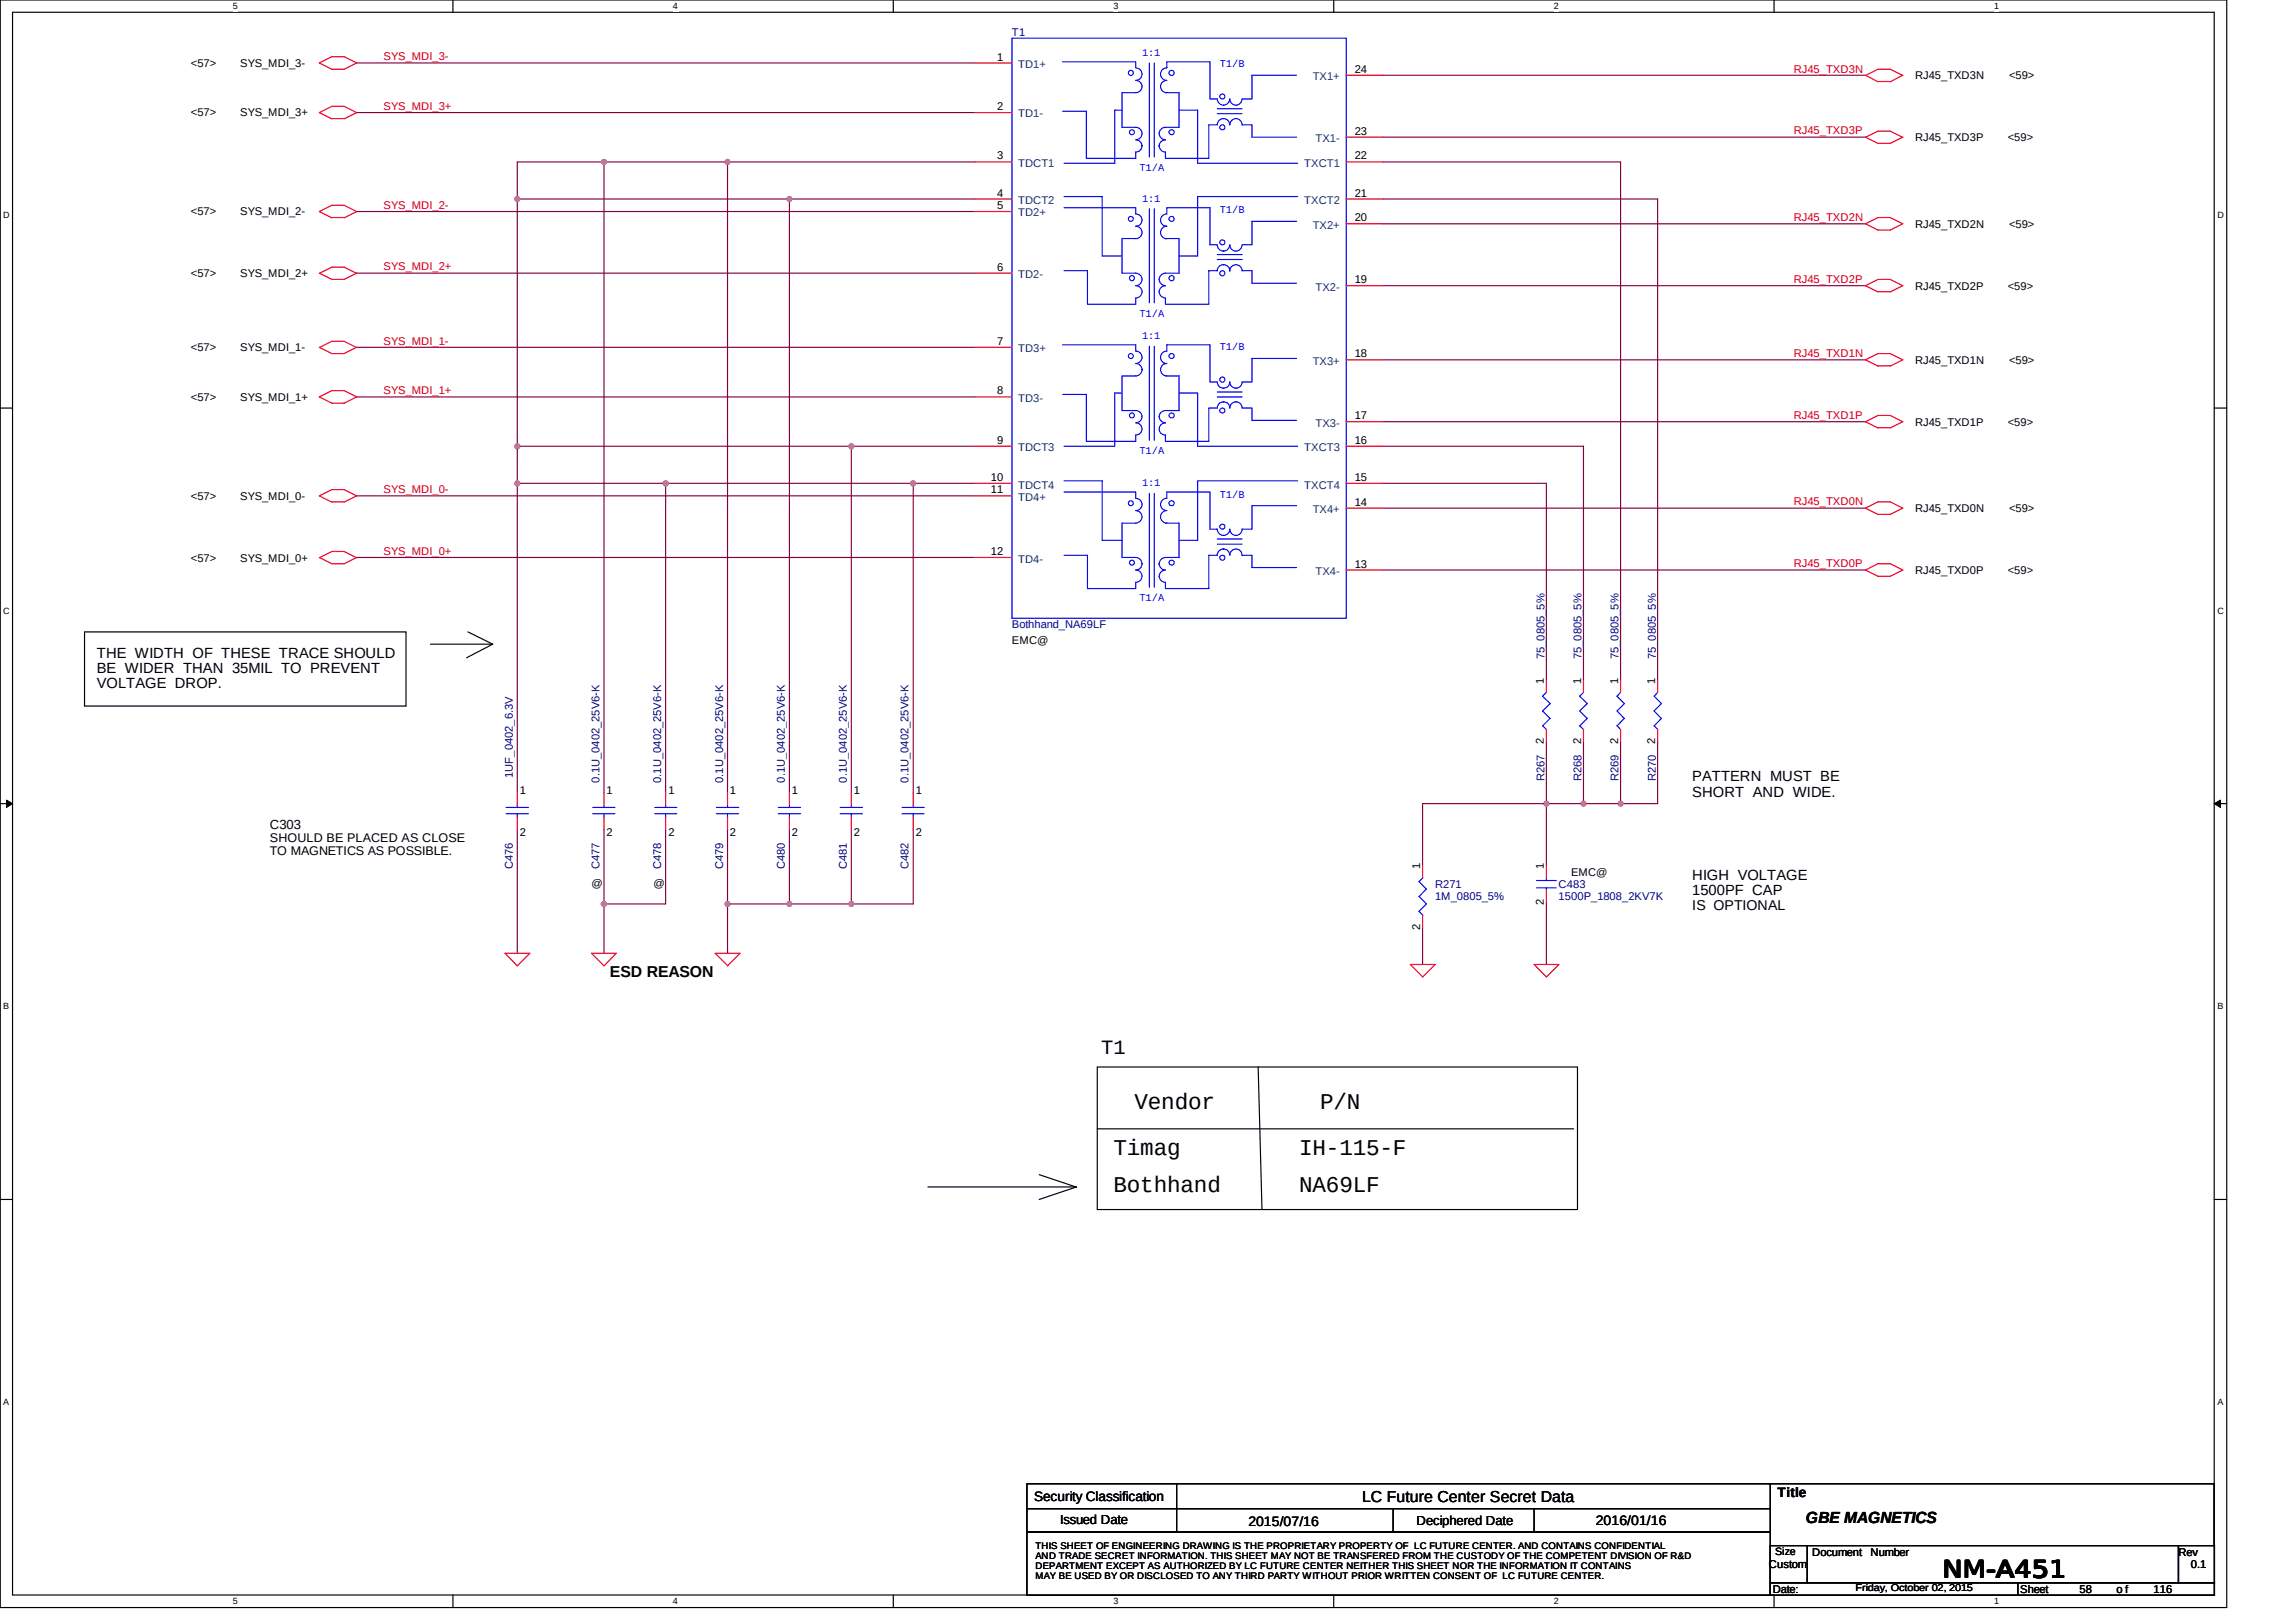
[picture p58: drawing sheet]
<svg xmlns="http://www.w3.org/2000/svg" width="297mm" height="210mm" viewBox="0 0 297 210" stroke-linecap="round" stroke-linejoin="round" font-family="sans-serif">
<defs><g id="words">
<text font-size="3" x="251.4" y="204.1">NM-A451</text>
<g font-size="2.9">
<text x="146.8" y="143.5">Vendor</text>
<text x="170.8" y="143.5">P/N</text>
<text x="144" y="149.4">Timag</text>
<text x="168.1" y="149.4">IH-115-F</text>
<text x="144" y="154.2">Bothhand</text>
<text x="168.1" y="154.2">NA69LF</text>
</g>
<text font-size="2.6" x="142.5" y="136.5">T1</text>
<text font-size="2.1" x="233.6" y="197.1">GBE MAGNETICS</text>
<g font-size="2">
<text x="78.9" y="126.5">ESD REASON</text>
<text x="176.2" y="194.3">LC Future Center Secret Data</text>
</g>
<g font-size="1.9">
<text x="12.5" y="85.1">THE WIDTH OF THESE TRACE SHOULD</text>
<text x="12.5" y="87.1">BE WIDER THAN 35MIL TO PREVENT</text>
<text x="12.5" y="89">VOLTAGE DROP.</text>
<text x="218.9" y="101.1">PATTERN MUST BE</text>
<text x="218.9" y="103.1">SHORT AND WIDE.</text>
<text x="218.9" y="113.9">HIGH VOLTAGE</text>
<text x="218.9" y="115.9">1500PF CAP</text>
</g>
<g font-size="1.8">
<text x="218.9" y="117.8">IS OPTIONAL</text>
<text x="133.8" y="194.2">Security Classification</text>
<text x="161.5" y="197.5">2015/07/16</text>
<text x="206.4" y="197.3">2016/01/16</text>
<text x="230" y="193.8">Title</text>
</g>
<g font-size="1.7">
<text x="34.9" y="107.3">C303</text>
<text x="137.2" y="197.2">Issued Date</text>
<text x="183.3" y="197.4">Deciphered Date</text>
</g>
<g font-size="1.6">
<text x="34.9" y="109">SHOULD BE PLACED AS CLOSE</text>
<text x="34.9" y="110.6">TO MAGNETICS AS POSSIBLE.</text>
</g>
<g font-size="1.4" fill="#000080">
<text x="130.9" y="4.7">T1</text>
<text x="130.9" y="81.3">Bothhand_NA69LF</text>
<text x="199.8" y="85.3" transform="rotate(-90 199.8 85.3)">75_0805_5%</text>
<text x="204.6" y="85.3" transform="rotate(-90 204.6 85.3)">75_0805_5%</text>
<text x="209.4" y="85.3" transform="rotate(-90 209.4 85.3)">75_0805_5%</text>
<text x="214.2" y="85.3" transform="rotate(-90 214.2 85.3)">75_0805_5%</text>
<text x="66.4" y="100.6" transform="rotate(-90 66.4 100.6)">1UF_0402_6.3V</text>
<text x="77.5" y="101.3" transform="rotate(-90 77.5 101.3)">0.1U_0402_25V6-K</text>
<text x="85.5" y="101.3" transform="rotate(-90 85.5 101.3)">0.1U_0402_25V6-K</text>
<text x="93.6" y="101.3" transform="rotate(-90 93.6 101.3)">0.1U_0402_25V6-K</text>
<text x="101.5" y="101.3" transform="rotate(-90 101.5 101.3)">0.1U_0402_25V6-K</text>
<text x="109.5" y="101.3" transform="rotate(-90 109.5 101.3)">0.1U_0402_25V6-K</text>
<text x="117.5" y="101.3" transform="rotate(-90 117.5 101.3)">0.1U_0402_25V6-K</text>
<text x="199.8" y="101.1" transform="rotate(-90 199.8 101.1)">R267</text>
<text x="204.6" y="101.1" transform="rotate(-90 204.6 101.1)">R268</text>
<text x="209.4" y="101.1" transform="rotate(-90 209.4 101.1)">R269</text>
<text x="214.2" y="101.1" transform="rotate(-90 214.2 101.1)">R270</text>
<text x="66.4" y="112.5" transform="rotate(-90 66.4 112.5)">C476</text>
<text x="77.5" y="112.5" transform="rotate(-90 77.5 112.5)">C477</text>
<text x="85.5" y="112.5" transform="rotate(-90 85.5 112.5)">C478</text>
<text x="93.6" y="112.5" transform="rotate(-90 93.6 112.5)">C479</text>
<text x="101.5" y="112.5" transform="rotate(-90 101.5 112.5)">C480</text>
<text x="109.5" y="112.5" transform="rotate(-90 109.5 112.5)">C481</text>
<text x="117.5" y="112.5" transform="rotate(-90 117.5 112.5)">C482</text>
<text x="185.7" y="114.9">R271</text>
<text x="185.7" y="116.5">1M_0805_5%</text>
<text x="201.6" y="114.9">C483</text>
<text x="201.6" y="116.5">1500P_1808_2KV7K</text>
</g>
<g font-size="1.4">
<text x="24.7" y="8.6">&lt;57&gt;</text>
<text x="31.1" y="8.6">SYS_MDI_3-</text>
<text x="129" y="7.8">1</text>
<text x="175.3" y="9.5">24</text>
<text x="247.8" y="10.3">RJ45_TXD3N</text>
<text x="259.9" y="10.3">&lt;59&gt;</text>
<text x="24.7" y="15.1">&lt;57&gt;</text>
<text x="31.1" y="15.1">SYS_MDI_3+</text>
<text x="129" y="14.3">2</text>
<text x="175.3" y="17.4">23</text>
<text x="129" y="20.6">3</text>
<text x="175.3" y="20.6">22</text>
<text x="247.8" y="18.3">RJ45_TXD3P</text>
<text x="259.8" y="18.3">&lt;59&gt;</text>
<text x="24.7" y="27.9">&lt;57&gt;</text>
<text x="31.1" y="27.9">SYS_MDI_2-</text>
<text x="129" y="25.4">4</text>
<text x="129" y="27">5</text>
<text x="175.3" y="28.6">20</text>
<text x="175.3" y="25.4">21</text>
<text x="247.8" y="29.5">RJ45_TXD2N</text>
<text x="259.9" y="29.5">&lt;59&gt;</text>
<text x="24.7" y="35.9">&lt;57&gt;</text>
<text x="31.1" y="35.9">SYS_MDI_2+</text>
<text x="129" y="35">6</text>
<text x="175.3" y="36.7">19</text>
<text x="247.8" y="37.5">RJ45_TXD2P</text>
<text x="259.8" y="37.5">&lt;59&gt;</text>
<text x="24.7" y="45.5">&lt;57&gt;</text>
<text x="31.1" y="45.5">SYS_MDI_1-</text>
<text x="129" y="44.6">7</text>
<text x="175.3" y="46.2">18</text>
<text x="247.8" y="47.1">RJ45_TXD1N</text>
<text x="259.9" y="47.1">&lt;59&gt;</text>
<text x="24.7" y="51.9">&lt;57&gt;</text>
<text x="31.1" y="51.9">SYS_MDI_1+</text>
<text x="129" y="51">8</text>
<text x="129" y="57.4">9</text>
<text x="175.3" y="57.4">16</text>
<text x="175.3" y="54.3">17</text>
<text x="247.8" y="55.1">RJ45_TXD1P</text>
<text x="259.8" y="55.1">&lt;59&gt;</text>
<text x="24.7" y="64.7">&lt;57&gt;</text>
<text x="31.1" y="64.7">SYS_MDI_0-</text>
<text x="128.2" y="62.2">10</text>
<text x="128.2" y="63.9">11</text>
<text x="175.3" y="65.4">14</text>
<text x="175.3" y="62.2">15</text>
<text x="128.2" y="71.8">12</text>
<text x="247.8" y="66.3">RJ45_TXD0N</text>
<text x="259.9" y="66.3">&lt;59&gt;</text>
<text x="24.7" y="72.7">&lt;57&gt;</text>
<text x="31.1" y="72.7">SYS_MDI_0+</text>
<text x="175.3" y="73.4">13</text>
<text x="247.8" y="74.3">RJ45_TXD0P</text>
<text x="259.8" y="74.3">&lt;59&gt;</text>
<text x="130.9" y="83.4">EMC@</text>
<text x="199.7" y="88.5" transform="rotate(-90 199.7 88.5)">1</text>
<text x="204.5" y="88.5" transform="rotate(-90 204.5 88.5)">1</text>
<text x="209.3" y="88.5" transform="rotate(-90 209.3 88.5)">1</text>
<text x="214.1" y="88.5" transform="rotate(-90 214.1 88.5)">1</text>
<text x="199.7" y="96.3" transform="rotate(-90 199.7 96.3)">2</text>
<text x="204.5" y="96.3" transform="rotate(-90 204.5 96.3)">2</text>
<text x="209.3" y="96.3" transform="rotate(-90 209.3 96.3)">2</text>
<text x="214.1" y="96.3" transform="rotate(-90 214.1 96.3)">2</text>
<text x="67.2" y="102.7">1</text>
<text x="78.5" y="102.7">1</text>
<text x="86.5" y="102.7">1</text>
<text x="94.4" y="102.7">1</text>
<text x="102.4" y="102.7">1</text>
<text x="110.5" y="102.7">1</text>
<text x="118.5" y="102.7">1</text>
<text x="67.2" y="108.2">2</text>
<text x="78.5" y="108.2">2</text>
<text x="86.5" y="108.2">2</text>
<text x="94.4" y="108.2">2</text>
<text x="102.4" y="108.2">2</text>
<text x="110.5" y="108.2">2</text>
<text x="118.5" y="108.2">2</text>
<text x="183.7" y="112.5" transform="rotate(-90 183.7 112.5)">1</text>
<text x="199.7" y="112.5" transform="rotate(-90 199.7 112.5)">1</text>
<text x="203.3" y="113.3">EMC@</text>
<text x="76.5" y="114.8">@</text>
<text x="84.5" y="114.8">@</text>
<text x="199.7" y="117.1" transform="rotate(-90 199.7 117.1)">2</text>
<text x="183.7" y="120.3" transform="rotate(-90 183.7 120.3)">2</text>
<text x="228.8" y="202.9">Custom</text>
<text x="229.7" y="201.3">Size</text>
<text x="234.5" y="201.3">Document</text>
<text x="242" y="201.3">Number</text>
<text x="281.8" y="201.3">Rev</text>
<text x="283.4" y="202.9">0.1</text>
<text x="229.3" y="206.1">Date:</text>
<text x="261.3" y="206.1">Sheet</text>
<text x="269" y="206.1">58</text>
<text x="273.8" y="206.1">o f</text>
<text x="278.6" y="206.1">116</text>
</g>
<g font-size="1.4" fill="#f00">
<text x="49.6" y="7.8">SYS_MDI_3-</text>
<text x="232.1" y="9.4">RJ45_TXD3N</text>
<text x="49.6" y="14.2">SYS_MDI_3+</text>
<text x="232.1" y="17.4">RJ45_TXD3P</text>
<text x="49.6" y="27">SYS_MDI_2-</text>
<text x="232.1" y="28.6">RJ45_TXD2N</text>
<text x="49.6" y="35">SYS_MDI_2+</text>
<text x="232.1" y="36.6">RJ45_TXD2P</text>
<text x="49.6" y="44.6">SYS_MDI_1-</text>
<text x="232.1" y="46.2">RJ45_TXD1N</text>
<text x="49.6" y="51">SYS_MDI_1+</text>
<text x="232.1" y="54.2">RJ45_TXD1P</text>
<text x="49.6" y="63.8">SYS_MDI_0-</text>
<text x="232.1" y="65.4">RJ45_TXD0N</text>
<text x="49.6" y="71.8">SYS_MDI_0+</text>
<text x="232.1" y="73.4">RJ45_TXD0P</text>
</g>
<g font-size="1.4" fill="#004080">
<text x="131.7" y="8.8">TD1+</text>
<text x="169.8" y="10.4">TX1+</text>
<text x="131.7" y="15.2">TD1-</text>
<text x="131.7" y="21.6">TDCT1</text>
<text x="168.7" y="21.6">TXCT1</text>
<text x="170.2" y="18.4">TX1-</text>
<text x="131.7" y="26.4">TDCT2</text>
<text x="131.7" y="28">TD2+</text>
<text x="168.7" y="26.4">TXCT2</text>
<text x="169.8" y="29.6">TX2+</text>
<text x="131.7" y="36">TD2-</text>
<text x="170.2" y="37.6">TX2-</text>
<text x="131.7" y="45.6">TD3+</text>
<text x="169.8" y="47.2">TX3+</text>
<text x="131.7" y="52">TD3-</text>
<text x="131.7" y="58.4">TDCT3</text>
<text x="168.7" y="58.4">TXCT3</text>
<text x="170.2" y="55.2">TX3-</text>
<text x="131.7" y="63.2">TDCT4</text>
<text x="131.7" y="64.8">TD4+</text>
<text x="168.7" y="63.2">TXCT4</text>
<text x="169.8" y="66.4">TX4+</text>
<text x="131.7" y="72.8">TD4-</text>
<text x="170.2" y="74.4">TX4-</text>
</g>
<g font-size="1.3" fill="#00f">
<text x="147.7" y="7.3">1:1</text>
<text x="157.8" y="8.7">T1/B</text>
<text x="147.4" y="22.1">T1/A</text>
<text x="147.7" y="26.1">1:1</text>
<text x="157.8" y="27.6">T1/B</text>
<text x="147.4" y="41">T1/A</text>
<text x="147.7" y="43.9">1:1</text>
<text x="157.8" y="45.3">T1/B</text>
<text x="147.4" y="58.8">T1/A</text>
<text x="147.7" y="62.9">1:1</text>
<text x="157.8" y="64.4">T1/B</text>
<text x="147.4" y="77.8">T1/A</text>
</g>
<text font-size="1.3" x="240.1" y="206">Friday, October 02, 2015</text>
<g font-size="1.2">
<text x="30.1" y="1.2">5</text>
<text x="87.1" y="1.2">4</text>
<text x="144" y="1.2">3</text>
<text x="201" y="1.2">2</text>
<text x="258" y="1.2">1</text>
<text x=".4" y="28.2">D</text>
<text x="286.9" y="28.2">D</text>
<text x=".4" y="79.4">C</text>
<text x="286.9" y="79.4">C</text>
<text x=".4" y="130.6">B</text>
<text x="286.9" y="130.6">B</text>
<text x=".4" y="181.8">A</text>
<text x="286.9" y="181.8">A</text>
<text x="134" y="200.5">THIS SHEET OF ENGINEERING DRAWING IS THE PROPRIETARY PROPERTY OF LC FUTURE CENTER. AND CONTAINS CONFIDENTIAL</text>
<text x="134" y="201.8">AND TRADE SECRET INFORMATION. THIS SHEET MAY NOT BE TRANSFERED FROM THE CUSTODY OF THE COMPETENT DIVISION OF R&amp;D</text>
<text x="134" y="203.1">DEPARTMENT EXCEPT AS AUTHORIZED BY LC FUTURE CENTER NEITHER THIS SHEET NOR THE INFORMATION IT CONTAINS</text>
<text x="30.1" y="207.6">5</text>
<text x="87.1" y="207.6">4</text>
<text x="134" y="204.4">MAY BE USED BY OR DISCLOSED TO ANY THIRD PARTY WITHOUT PRIOR WRITTEN CONSENT OF LC FUTURE CENTER.</text>
<text x="144" y="207.6">3</text>
<text x="201" y="207.6">2</text>
<text x="258" y="207.6">1</text>
</g>
</g></defs>
<path d="M0 0h288.1v208h-288.1zM1.6 1.6h284.9v204.8h-284.9z" fill="none" stroke="#000" stroke-width=".15"/>
<g fill="#fff">
<path d="M30.1 .1h.7v1.3h-.7z" fill-rule="evenodd"/>
<path d="M30.1 206.6h.7v1.3h-.7z" fill-rule="evenodd"/>
</g>
<path d="M58.6 0v1.6M58.6 206.4v1.6" fill="none" stroke="#000" stroke-width=".15"/>
<g fill="#fff">
<path d="M87.1 .1h.6v1.3h-.6z" fill-rule="evenodd"/>
<path d="M87.1 206.6h.6v1.3h-.6z" fill-rule="evenodd"/>
</g>
<path d="M115.6 0v1.6M115.6 206.4v1.6" fill="none" stroke="#000" stroke-width=".15"/>
<g fill="#fff">
<path d="M144 .1h.7v1.3h-.7z" fill-rule="evenodd"/>
<path d="M144 206.6h.7v1.3h-.7z" fill-rule="evenodd"/>
</g>
<path d="M172.5 0v1.6M172.5 206.4v1.6" fill="none" stroke="#000" stroke-width=".15"/>
<g fill="#fff">
<path d="M201 .1h.6v1.3h-.6z" fill-rule="evenodd"/>
<path d="M201 206.6h.6v1.3h-.6z" fill-rule="evenodd"/>
</g>
<path d="M229.5 0v1.6M229.5 206.4v1.6" fill="none" stroke="#000" stroke-width=".15"/>
<g fill="#fff">
<path d="M258 .1h.6v1.3h-.6z" fill-rule="evenodd"/>
<path d="M258 206.6h.6v1.3h-.6z" fill-rule="evenodd"/>
<path d="M.4 27.2h.9v1.3h-.9z" fill-rule="evenodd"/>
<path d="M286.9 27.2h.8v1.3h-.8z" fill-rule="evenodd"/>
<path d="M.4 78.4h.9v1.3h-.9z" fill-rule="evenodd"/>
<path d="M286.9 78.4h.8v1.3h-.8z" fill-rule="evenodd"/>
</g>
<path d="M0 52.8h1.6M286.5 52.8h1.6" fill="none" stroke="#000" stroke-width=".15"/>
<g fill="#fff">
<path d="M.4 129.6h.8v1.3h-.8z" fill-rule="evenodd"/>
<path d="M286.9 129.6h.8v1.3h-.8z" fill-rule="evenodd"/>
</g>
<path d="M0 104h1.6M286.5 104h1.6" fill="none" stroke="#000" stroke-width=".15"/>
<path d="M.8 103.5l.8 .5-.8 .5zM286.5 104l.8-.5v1z" fill="#000"/>
<path d="M.8 103.5l.8 .5-.8 .5zM286.5 104l.8-.5v1z" fill="none" stroke="#000" stroke-width=".13"/>
<g fill="#fff">
<path d="M.4 180.8h.8v1.3h-.8z" fill-rule="evenodd"/>
<path d="M286.9 180.8h.8v1.3h-.8z" fill-rule="evenodd"/>
</g>
<path d="M10.9 81.8h41.6v9.6h-41.6zM55.7 83.4h8M60.5 81.8l3.2 1.6-3.3 1.7M142 138.1h62.1v18.4h-62.1zM162.8 138.1l.5 18.4M0 155.2h1.6M120.1 153.6h19.1M134.4 152l4.9 1.6M139.3 153.6l-4.9 1.6M142 146.1h61.6M286.5 155.2h1.6" fill="none" stroke="#000" stroke-width=".15"/>
<path d="M46.1 14.6h80M46.1 8.1h80M46.1 35.3h80M46.1 27.4h80M46.1 51.4h80M46.1 44.9h80M46.1 72.1h80M46.1 64.2h80M94.1 117v6.4M102.1 107.4v9.6M110.1 107.4v9.6M118.1 107.4v9.6" fill="none" stroke="#800040" stroke-width=".15"/>
<circle cx="94.1" cy="117" r=".32" fill="#f0f"/>
<circle cx="94.1" cy="117" r=".32" fill="none" stroke="#f0f" stroke-width=".15"/>
<path d="M66.9 107.4v16M78.1 107.4v16M86.1 107.4v9.6h-8M110.1 117h8" fill="none" stroke="#800040" stroke-width=".15"/>
<circle cx="78.1" cy="117" r=".32" fill="#f0f"/>
<circle cx="78.1" cy="117" r=".32" fill="none" stroke="#f0f" stroke-width=".15"/>
<path d="M94.1 107.4v9.6h16" fill="none" stroke="#800040" stroke-width=".15"/>
<circle cx="110.1" cy="117" r=".32" fill="#f0f"/>
<circle cx="110.1" cy="117" r=".32" fill="none" stroke="#f0f" stroke-width=".15"/>
<circle cx="102.1" cy="117" r=".32" fill="#f0f"/>
<circle cx="102.1" cy="117" r=".32" fill="none" stroke="#f0f" stroke-width=".15"/>
<path d="M66.9 25.8v31.9M110.1 57.7h16M66.9 62.5v40.1M118.1 62.5h8" fill="none" stroke="#800040" stroke-width=".15"/>
<circle cx="66.9" cy="57.8" r=".33" fill="#f0f"/>
<circle cx="66.9" cy="57.8" r=".33" fill="none" stroke="#f0f" stroke-width=".15"/>
<circle cx="66.9" cy="25.8" r=".32" fill="#f0f"/>
<circle cx="66.9" cy="25.8" r=".32" fill="none" stroke="#f0f" stroke-width=".15"/>
<path d="M66.9 21v4.8M94.1 21h32M102.1 25.8h24M66.9 62.5v-4.8h43.2v44.9M118.1 62.5v40.1" fill="none" stroke="#800040" stroke-width=".15"/>
<circle cx="110.1" cy="57.8" r=".33" fill="#f0f"/>
<circle cx="110.1" cy="57.8" r=".33" fill="none" stroke="#f0f" stroke-width=".15"/>
<path d="M66.9 25.8h35.2v76.8" fill="none" stroke="#800040" stroke-width=".15"/>
<circle cx="102.1" cy="25.8" r=".32" fill="#f0f"/>
<circle cx="102.1" cy="25.8" r=".32" fill="none" stroke="#f0f" stroke-width=".15"/>
<path d="M94.1 21v81.6" fill="none" stroke="#800040" stroke-width=".15"/>
<circle cx="94.1" cy="21" r=".32" fill="#f0f"/>
<circle cx="94.1" cy="21" r=".32" fill="none" stroke="#f0f" stroke-width=".15"/>
<path d="M118.1 62.5h-32v40.1" fill="none" stroke="#800040" stroke-width=".15"/>
<circle cx="118.1" cy="62.6" r=".34" fill="#f0f"/>
<circle cx="118.1" cy="62.6" r=".34" fill="none" stroke="#f0f" stroke-width=".15"/>
<path d="M94.1 21h-16v81.6M66.9 62.5h19.2" fill="none" stroke="#800040" stroke-width=".15"/>
<circle cx="86.1" cy="62.6" r=".34" fill="#f0f"/>
<circle cx="86.1" cy="62.6" r=".34" fill="none" stroke="#f0f" stroke-width=".15"/>
<circle cx="66.9" cy="62.6" r=".33" fill="#f0f"/>
<circle cx="66.9" cy="62.6" r=".33" fill="none" stroke="#f0f" stroke-width=".15"/>
<path d="M66.9 21h11.2" fill="none" stroke="#800040" stroke-width=".15"/>
<circle cx="78.1" cy="21" r=".32" fill="#f0f"/>
<circle cx="78.1" cy="21" r=".32" fill="none" stroke="#f0f" stroke-width=".15"/>
<g fill="none" stroke="#800040" stroke-width=".15">
<path d="M178.9 17.7h62.4M178.9 9.7h62.4M178.9 37h62.4M178.9 29h62.4M178.9 21h30.8v67M178.9 25.8h35.6v62.2M178.9 54.6h62.4M178.9 46.6h62.4M178.9 57.7h26v30.3M178.9 73.8h62.4M178.9 65.8h62.4M178.9 62.5h21.2v25.5"/>
<path d="M200.1 96v8M204.9 96v8M214.5 96v8h-4.8"/>
</g>
<circle cx="204.9" cy="104" r=".32" fill="#f0f"/>
<circle cx="204.9" cy="104" r=".32" fill="none" stroke="#f0f" stroke-width=".15"/>
<path d="M209.7 96v8M200.1 104h4.8" fill="none" stroke="#800040" stroke-width=".15"/>
<circle cx="209.7" cy="104" r=".32" fill="#f0f"/>
<circle cx="209.7" cy="104" r=".32" fill="none" stroke="#f0f" stroke-width=".15"/>
<path d="M200.1 104v8M204.9 104h4.8" fill="none" stroke="#800040" stroke-width=".15"/>
<circle cx="200.1" cy="104" r=".32" fill="#f0f"/>
<circle cx="200.1" cy="104" r=".32" fill="none" stroke="#f0f" stroke-width=".15"/>
<path d="M200.1 116.8v8M200.1 104h-16.1v8M184 120v4.8" fill="none" stroke="#800040" stroke-width=".15"/>
<g fill="none" stroke="#f00" stroke-width=".15">
<path d="M41.3 8.1l1.6-.8h1.6l1.6 .8-1.6 .9h-1.6zM42.9 15.4l-1.6-.8 1.6-.8h1.6l1.6 .8-1.6 .8M42.9 15.3h1.6M126.1 14.6h4.8M126.1 8.1h4.8M174.1 17.7h4.8M174.1 9.7h4.8M241.3 9.8l1.7-.8h1.5l1.7 .8M241.3 9.7l1.7 .9M241.3 17.8l1.7-.8h1.5l1.7 .8M241.3 17.7l1.7 .9h1.5l1.7-.9M243 10.5h1.5"/>
<path d="M246.2 9.7l-1.7 .9M41.3 35.4l1.6-.8h1.6l1.6 .8M41.3 35.3l1.6 .9h1.6l1.6-.9M42.9 28.2l-1.6-.8 1.6-.8h1.6l1.6 .8-1.6 .8M42.9 28.2h1.6M126.1 21h4.8M126.1 25.8h4.8M126.1 27.4h4.8M126.1 35.3h4.8M174.1 21h4.8M174.1 25.8h4.8M174.1 37h4.8"/>
<path d="M174.1 29h4.8M241.3 29l1.7-.8h1.5l1.7 .8-1.7 .8h-1.5zM243 37.8l-1.7-.8 1.7-.8h1.5l1.7 .8-1.7 .8M243 37.7h1.5M41.3 45l1.6-.8h1.6l1.6 .8M41.3 44.9l1.6 .9h1.6l1.6-.9M41.3 51.4l1.6-.8h1.6l1.6 .8-1.6 .8h-1.6zM126.1 44.9h4.8M126.1 51.4h4.8M126.1 57.7h4.8M174.1 57.7h4.8M174.1 46.6h4.8"/>
<path d="M174.1 54.6h4.8M243 47.4l-1.7-.8 1.7-.8h1.5l1.7 .8-1.7 .8M243 47.3h1.5M243 55.4l-1.7-.8 1.7-.8h1.5l1.7 .8-1.7 .8M243 55.4h1.5M41.3 72.2l1.6-.8h1.6l1.6 .8M41.3 72.1l1.6 .9h1.6l1.6-.9M42.9 65l-1.6-.8 1.6-.8h1.6l1.6 .8-1.6 .8M42.9 64.9h1.6M126.1 62.5h4.8M126.1 64.2h4.8M126.1 72.1h4.8"/>
<path d="M174.1 62.5h4.8M174.1 73.8h4.8M174.1 65.8h4.8M241.3 65.8l1.7-.9h1.5l1.7 .9-1.7 .8h-1.5zM241.3 73.8l1.7-.8h1.5l1.7 .8-1.7 .8h-1.5zM200.1 88v1.6M200.1 94.4v1.6M204.9 88v1.6M204.9 94.4v1.6M209.7 88v1.6M209.7 94.4v1.6M214.5 88v1.6"/>
<path d="M214.5 94.4v1.6M66.9 102.6v1.6M66.9 105.8v1.6M78.1 102.6v1.6M78.1 105.8v1.6M86.1 102.6v1.6M86.1 105.8v1.6M94.1 102.6v1.6M94.1 105.8v1.6M102.1 102.6v1.6M102.1 105.8v1.6M110.1 102.6v1.6"/>
<path d="M110.1 105.8v1.6M118.1 102.6v1.6M118.1 105.8v1.6M184 112v1.6M184 118.4v1.6M200.1 112v1.6M200.1 115.2v1.6M65.3 123.4h3.2l-1.6 1.6zM76.5 123.4h3.2l-1.6 1.6zM94.1 125l1.6-1.6h-3.2l1.7 1.6M184 126.4l1.7-1.6h-3.2l1.6 1.6M201.6 124.8h-3.1l1.6 1.6 1.6-1.6"/>
</g>
<path d="M132.9 192h96.1v3.2h-96.1zM132.9 195.2h96.1v3.1h-96.1zM132.9 198.3h96.1v8.1h-96.1zM152.2 192v6.3M180.2 195.2v3.1M198.5 195.2v3.1M228.8 192h57.7v8M229 200h4.8v4.8h-4.8zM229 204.8h32.1v1.6h-32.1zM233.8 200h48v4.8h-48zM261 204.8h25.5v1.6h-25.5zM281.8 200h4.7v4.8h-4.7z" fill="none" stroke="#000" stroke-width=".15"/>
<g fill="none" stroke="#00f" stroke-width=".15">
<path d="M130.9 4.9h43.3v75.1h-43.3zM137.5 8h9.4v.8a.81 .81 0 0 1 .8 .8 .81 .81 0 0 1-.8 .8 .79 .79 0 0 1 .8 .8M145.2 14.3h-1v6.8h-6.5M147.7 11.2a.8 .8 0 0 1-.8 .8h-1.7v4.5h1.7a.81 .81 0 0 1 .8 .8 .81 .81 0 0 1-.8 .8 .79 .79 0 0 1 .8 .8 .82 .82 0 0 1-.8 .8v.8h-6.4v-6.1h-3M148.7 8.1v12.2M149.3 8.1v12.2M150.1 11.2a.8 .8 0 0 0 .9 .8M150.8 12h1.7v4.5h-1.7a.81 .81 0 0 0-.8 .8 .81 .81 0 0 0 .8 .8 .81 .81 0 0 0-.8 .8 .82 .82 0 0 0 .8 .8v.8h5.6v-4.3h1.1a.82 .82 0 0 1 .8-.9 .82 .82 0 0 1 .8 .9 .79 .79 0 0 1 .8-.9 .79 .79 0 0 1 .8 .9h1.3v1.5h5.7M152.5 14.3h2.4v6.8h13M157.5 14.7h3.2M157.5 14.1h3.2M167.7 9.7h-5.7v3.1h-1.3a.79 .79 0 0 1-.8 .8 .79 .79 0 0 1-.8-.8 .84 .84 0 0 1-.8 .8 .82 .82 0 0 1-.8-.8h-1v-4.8h-5.5v.8a.81 .81 0 0 0-.9 .8 .81 .81 0 0 0 .9 .8 .78 .78 0 0 0-.9 .8"/>
<path d="M137.7 26.9h9.2v.8a.78 .78 0 0 1 .8 .8M137.7 35h3v4.4h6.2v-.8a.8 .8 0 0 0 .8-.9M137.7 25.4h4.9v7.7h2.6M146.9 30.9h-1.7v4.4h1.7a.81 .81 0 0 1 .8 .9 .81 .81 0 0 1-.8 .8 .79 .79 0 0 1 .8 .8M147.7 28.5a.8 .8 0 0 1-.8 .8 .81 .81 0 0 1 .8 .8 .81 .81 0 0 1-.8 .8M148.7 27v12.2M149.3 27v12.2M150.1 28.5a.8 .8 0 0 0 .9 .8 .81 .81 0 0 0-.9 .8 .81 .81 0 0 0 .9 .8M150.1 28.5a.78 .78 0 0 1 .9-.8v-.8h5.5v4.8h1a.8 .8 0 0 0 .8 .8 .82 .82 0 0 0 .8-.8 .79 .79 0 0 0 .8 .8 .79 .79 0 0 0 .8-.8h1.3v-3.1h5.7M150.8 30.9h1.7v4.4h-1.7a.81 .81 0 0 0-.8 .9 .81 .81 0 0 0 .8 .8 .8 .8 0 0 0-.8 .8M157.5 35.1a.79 .79 0 0 1 .8-.8 .78 .78 0 0 1 .8 .8 .79 .79 0 0 1 .8-.8 .79 .79 0 0 1 .8 .8M157.5 35h-1.1v4.4h-5.6v-.8a.82 .82 0 0 1-.8-.9"/>
<path d="M157.5 33.6h3.2M157.5 32.9h3.2M160.7 35h1.3v1.7h5.7M167.9 25.4h-13v7.7h-2.4M137.5 44.6h9.4v.8a.81 .81 0 0 1 .8 .8 .81 .81 0 0 1-.8 .9M137.5 51h3v6.1h6.4v-.8a.79 .79 0 0 0 .8-.8 .79 .79 0 0 0-.8-.8 .8 .8 0 0 0 .8-.8M145.2 50.9h-1v6.8h-6.5M146.9 47a.82 .82 0 0 1 .8 .9v-.1a.82 .82 0 0 1-.8 .8h-1.7v4.5h1.7a.78 .78 0 0 1 .8 .8M148.7 44.8v12.2M149.3 44.8v12.2M150 53.9a.82 .82 0 0 0 .8 .8 .79 .79 0 0 0-.8 .8 .79 .79 0 0 0 .8 .8v.8h5.6v-4.3h1.1a.8 .8 0 0 1 .8-.8 .8 .8 0 0 1 .8 .8 .79 .79 0 0 1 .8-.8 .79 .79 0 0 1 .8 .8h1.3v1.6h5.7M150.8 48.6h1.7v4.5h-1.7a.8 .8 0 0 0-.8 .8"/>
<path d="M151 47a.82 .82 0 0 0-.9 .9v-.1a.8 .8 0 0 0 .9 .8M152.5 50.9h2.4v6.8h13M157.5 51.4h3.2M157.5 50.7h3.2M167.7 46.4h-5.7v3h-1.3a.79 .79 0 0 1-.8 .8 .79 .79 0 0 1-.8-.8 .8 .8 0 0 1-.8 .8 .8 .8 0 0 1-.8-.8h-1v-4.8h-5.5v.8a.81 .81 0 0 0-.9 .8 .81 .81 0 0 0 .9 .9M137.7 63.7h9.2v.8a.79 .79 0 0 1 .8 .8 .79 .79 0 0 1-.8 .8 .81 .81 0 0 1 .8 .8 .81 .81 0 0 1-.8 .8h-1.7v4.4h1.7a.82 .82 0 0 1 .8 .9 .8 .8 0 0 1-.8 .8 .79 .79 0 0 1 .8 .8 .79 .79 0 0 1-.8 .8v.8h-6.2v-4.3h-3M137.7 62.2h4.9v7.7h2.6M148.7 63.9v12.1M149.3 63.9v12.1M150.8 67.7h1.7v4.4h-1.7a.84 .84 0 0 0-.8 .9 .82 .82 0 0 0 .8 .8 .79 .79 0 0 0-.8 .8 .79 .79 0 0 0 .8 .8v.8h5.6v-4.3h1.1a.8 .8 0 0 1 .8-.9 .8 .8 0 0 1 .8 .9 .79 .79 0 0 1 .8-.9 .79 .79 0 0 1 .8 .9h1.3v1.5h5.7M157.5 70.4h3.2M157.5 69.7h3.2"/>
<path d="M167.7 65.4h-5.7v3.1h-1.3a.79 .79 0 0 1-.8 .8 .79 .79 0 0 1-.8-.8 .8 .8 0 0 1-.8 .8 .8 .8 0 0 1-.8-.8h-1v-4.8h-5.5v.8a.79 .79 0 0 0-.9 .8 .79 .79 0 0 0 .9 .8 .81 .81 0 0 0-.9 .8 .81 .81 0 0 0 .9 .8M167.9 62.2h-13v7.7h-2.4M199.6 93.9l.5 .5M200.1 89.6l-.5 .5 1 1-1 .9 1 1M200.6 93l-1 .9M204.4 93.9l.5 .5M204.9 89.6l-.5 .5 1 1-1 .9 1 1M205.4 93l-1 .9M209.2 93.9l.5 .5M209.7 89.6l-.5 .5 .9 1-.9 .9 .9 1M210.1 93l-.9 .9M214 93.9l.5 .5"/>
<path d="M214.5 89.6l-.5 .5 .9 1-.9 .9 .9 1M214.9 93l-.9 .9M65.5 105.3h2.9M65.5 104.5h2.9M66.9 104.2v.3M66.9 105.3v.5M76.7 105.3h2.9M76.7 104.5h2.9M78.1 104.2v.3M78.1 105.3v.5M84.7 105.3h2.9M84.7 104.5h2.9"/>
<path d="M86.1 104.2v.3M86.1 105.3v.5M92.7 105.3h2.9M92.7 104.5h2.9M94.1 104.2v.3M94.1 105.3v.5M100.7 105.3h2.9M100.7 104.5h2.9M102.1 104.2v.3M102.1 105.3v.5M108.7 105.3h2.9M108.7 104.5h2.9"/>
<path d="M110.1 104.2v.3M110.1 105.3v.5M116.7 105.3h2.9M116.7 104.5h2.9M118.1 104.2v.3M118.1 105.3v.5M183.6 116l.9 1-.9 .9 .5 .5M184.1 113.6l-.5 .5 .9 1M184.5 115l-.9 1M198.8 114.9h2.5M198.8 113.9h2.5M200.1 113.6v.3"/>
<path d="M200.1 114.9v.3"/>
<circle cx="146.3" cy="9.4" r=".33"/>
<circle cx="146.4" cy="17.1" r=".32"/>
<circle cx="151.6" cy="9.4" r=".33"/>
<circle cx="151.6" cy="17.1" r=".33"/>
<circle cx="158.1" cy="12.5" r=".32"/>
<circle cx="158.1" cy="16.5" r=".32"/>
<circle cx="146.3" cy="28.3" r=".32"/>
<circle cx="146.4" cy="36" r=".33"/>
<circle cx="151.6" cy="36" r=".33"/>
<circle cx="151.6" cy="28.3" r=".33"/>
<circle cx="158.1" cy="35.4" r=".33"/>
<circle cx="158.1" cy="31.4" r=".32"/>
<circle cx="146.3" cy="46.1" r=".32"/>
<circle cx="146.4" cy="53.8" r=".32"/>
<circle cx="151.6" cy="53.8" r=".33"/>
<circle cx="151.6" cy="46.1" r=".33"/>
<circle cx="158.1" cy="49.1" r=".33"/>
<circle cx="158.1" cy="53.1" r=".32"/>
<circle cx="146.3" cy="65.1" r=".32"/>
<circle cx="146.4" cy="72.8" r=".32"/>
<circle cx="151.6" cy="65.1" r=".33"/>
<circle cx="151.6" cy="72.8" r=".33"/>
<circle cx="158.1" cy="72.2" r=".32"/>
<circle cx="158.1" cy="68.2" r=".32"/>
</g>
<circle cx="94.1" cy="117" r=".32" fill="#f0f"/>
<circle cx="94.1" cy="117" r=".32" fill="none" stroke="#f0f" stroke-width=".15"/>
<circle cx="78.1" cy="117" r=".32" fill="#f0f"/>
<circle cx="78.1" cy="117" r=".32" fill="none" stroke="#f0f" stroke-width=".15"/>
<circle cx="110.1" cy="117" r=".32" fill="#f0f"/>
<circle cx="110.1" cy="117" r=".32" fill="none" stroke="#f0f" stroke-width=".15"/>
<circle cx="102.1" cy="117" r=".32" fill="#f0f"/>
<circle cx="102.1" cy="117" r=".32" fill="none" stroke="#f0f" stroke-width=".15"/>
<circle cx="66.9" cy="57.8" r=".33" fill="#f0f"/>
<circle cx="66.9" cy="57.8" r=".33" fill="none" stroke="#f0f" stroke-width=".15"/>
<circle cx="66.9" cy="25.8" r=".32" fill="#f0f"/>
<circle cx="66.9" cy="25.8" r=".32" fill="none" stroke="#f0f" stroke-width=".15"/>
<circle cx="110.1" cy="57.8" r=".33" fill="#f0f"/>
<circle cx="110.1" cy="57.8" r=".33" fill="none" stroke="#f0f" stroke-width=".15"/>
<circle cx="102.1" cy="25.8" r=".32" fill="#f0f"/>
<circle cx="102.1" cy="25.8" r=".32" fill="none" stroke="#f0f" stroke-width=".15"/>
<circle cx="94.1" cy="21" r=".32" fill="#f0f"/>
<circle cx="94.1" cy="21" r=".32" fill="none" stroke="#f0f" stroke-width=".15"/>
<circle cx="118.1" cy="62.6" r=".34" fill="#f0f"/>
<circle cx="118.1" cy="62.6" r=".34" fill="none" stroke="#f0f" stroke-width=".15"/>
<circle cx="86.1" cy="62.6" r=".34" fill="#f0f"/>
<circle cx="86.1" cy="62.6" r=".34" fill="none" stroke="#f0f" stroke-width=".15"/>
<circle cx="66.9" cy="62.6" r=".33" fill="#f0f"/>
<circle cx="66.9" cy="62.6" r=".33" fill="none" stroke="#f0f" stroke-width=".15"/>
<circle cx="78.1" cy="21" r=".32" fill="#f0f"/>
<circle cx="78.1" cy="21" r=".32" fill="none" stroke="#f0f" stroke-width=".15"/>
<circle cx="204.9" cy="104" r=".32" fill="#f0f"/>
<circle cx="204.9" cy="104" r=".32" fill="none" stroke="#f0f" stroke-width=".15"/>
<circle cx="209.7" cy="104" r=".32" fill="#f0f"/>
<circle cx="209.7" cy="104" r=".32" fill="none" stroke="#f0f" stroke-width=".15"/>
<circle cx="200.1" cy="104" r=".32" fill="#f0f"/>
<circle cx="200.1" cy="104" r=".32" fill="none" stroke="#f0f" stroke-width=".15"/>
<use href="#words"/>
</svg>
